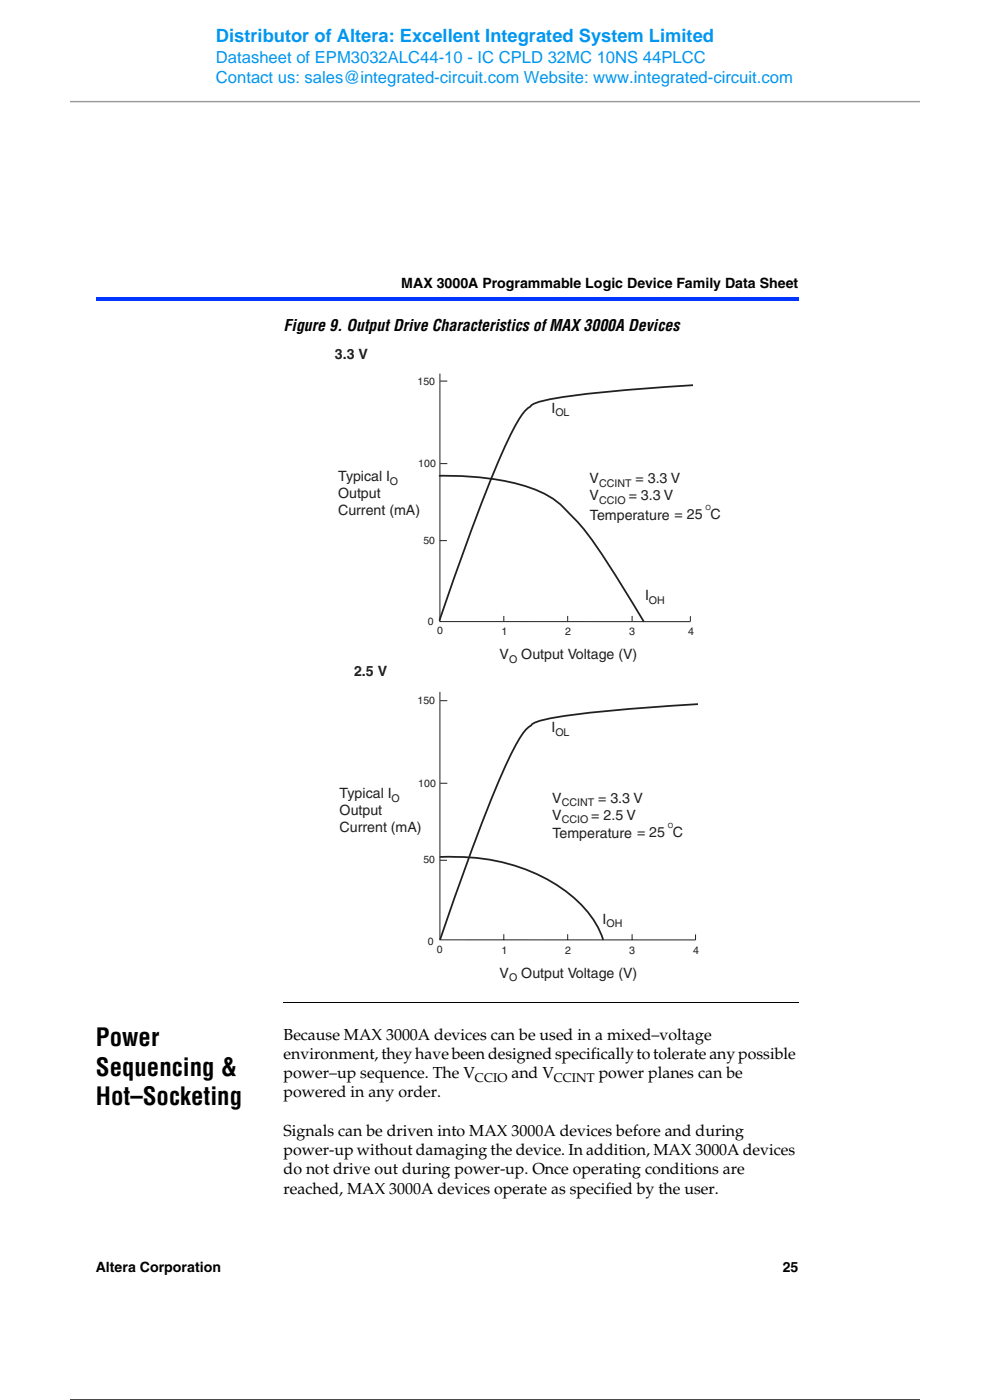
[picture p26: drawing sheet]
<svg xmlns="http://www.w3.org/2000/svg" width="210mm" height="297mm" viewBox="0 0 210 297" stroke-linecap="round" stroke-linejoin="round" font-family="sans-serif">
<defs><g id="words">
<g font-size="5.3">
<text x="20.3" y="221.9">Power</text>
<text x="20.3" y="228.2">Sequencing &amp;</text>
<text x="20.3" y="234.5">Hot–Socketing</text>
</g>
<text font-size="3.9" fill="#0196f0" x="45.8" y="8.8">Distributor of Altera: Excellent Integrated System Limited</text>
<g font-size="3.5" fill="#0196f0">
<text x="45.8" y="13.3">Datasheet of EPM3032ALC44-10 - IC CPLD 32MC 10NS 44PLCC</text>
<text x="45.8" y="17.7">Contact us: sales@integrated-circuit.com Website: www.integrated-circuit.com</text>
</g>
<g font-size="3.4">
<text x="60.2" y="70.2">Figure 9. Output Drive Characteristics of MAX3000A Devices</text>
<text x="60.2" y="220.6">Because MAX 3000A devices can be used in a mixed–voltage</text>
<text x="60.2" y="224.7">environment, they have been designed specifically to tolerate any possible</text>
<text x="60.2" y="232.8">powered in any order.</text>
<text x="60.2" y="228.7">power–up sequence. The V</text>
<text x="108.5" y="228.7">and V</text>
<text x="127" y="228.7">power planes can be</text>
<text x="60.2" y="241">Signals can be driven into MAX 3000A devices before and during</text>
<text x="60.2" y="245.1">power-up without damaging the device. In addition, MAX 3000A devices</text>
<text x="60.2" y="249.1">do not drive out during power-up. Once operating conditions are</text>
<text x="60.2" y="253.2">reached, MAX 3000A devices operate as specified by the user.</text>
</g>
<g font-size="3">
<text x="85.1" y="61">MAX 3000A Programmable Logic Device Family Data Sheet</text>
<text x="20.3" y="269.9">Altera Corporation</text>
<text x="166" y="269.9">25</text>
</g>
<g font-size="3" fill="#231f20">
<text x="71" y="76.1">3.3 V</text>
<text x="117" y="87.6">I</text>
<text x="71.7" y="102.1">Typical I</text>
<text x="71.7" y="105.6">Output</text>
<text x="125.1" y="102.5">V</text>
<text x="125.1" y="106.1">V</text>
<text x="133.4" y="106.1">= 3.3 V</text>
<text x="134.8" y="102.5">= 3.3 V</text>
<text x="71.7" y="109.2">Current (mA)</text>
<text x="125.1" y="110.4">Temperature = 25 C</text>
<text x="136.8" y="127.4">I</text>
<text x="75.1" y="143.4">2.5 V</text>
<text x="106" y="139.9">V</text>
<text x="110.6" y="139.9">Output Voltage (V)</text>
<text x="117" y="155.4">I</text>
<text x="72" y="169.4">Typical I</text>
<text x="72" y="172.9">Output</text>
<text x="117.1" y="170.3">V</text>
<text x="117.1" y="173.9">V</text>
<text x="125.4" y="173.9">= 2.5 V</text>
<text x="126.9" y="170.3">= 3.3 V</text>
<text x="72" y="176.5">Current (mA)</text>
<text x="117.2" y="177.8">Temperature = 25 C</text>
<text x="127.8" y="196">I</text>
<text x="106" y="207.4">V</text>
<text x="110.6" y="207.4">Output Voltage (V)</text>
</g>
<g font-size="2.7">
<text x="100.8" y="229.6">CCIO</text>
<text x="117.5" y="229.6">CCINT</text>
</g>
<g font-size="2.3" fill="#231f20">
<text x="117.8" y="88.3">OL</text>
<text x="82.7" y="102.9">O</text>
<text x="127.1" y="103.2">CCINT</text>
<text x="127.1" y="106.8">CCIO</text>
<text x="137.7" y="128.1">OH</text>
<text x="106.4" y="134.8">1</text>
<text x="119.9" y="134.8">2</text>
<text x="133.5" y="134.8">3</text>
<text x="145.9" y="134.8">4</text>
<text x="108" y="140.7">O</text>
<text x="117.8" y="156.1">OL</text>
<text x="83" y="170.1">O</text>
<text x="119.1" y="171.1">CCINT</text>
<text x="119.1" y="174.7">CCIO</text>
<text x="128.6" y="196.8">OH</text>
<text x="106.4" y="202.3">1</text>
<text x="119.9" y="202.3">2</text>
<text x="133.5" y="202.3">3</text>
<text x="147" y="202.3">4</text>
<text x="108" y="208.2">O</text>
</g>
<g font-size="2.2" fill="#231f20">
<text x="88.6" y="81.6">150</text>
<text x="88.7" y="99.2">100</text>
<text x="89.8" y="115.4">50</text>
<text x="90.7" y="132.6">0</text>
<text x="92.7" y="134.5">0</text>
<text x="88.6" y="149.4">150</text>
<text x="88.7" y="167">100</text>
<text x="89.8" y="183.2">50</text>
<text x="90.7" y="200.4">0</text>
<text x="92.7" y="202.1">0</text>
</g>
<g font-size="1.5" fill="#231f20">
<text x="149.7" y="108.2">O</text>
<text x="141.7" y="175.6">O</text>
</g>
</g></defs>
<path d="M15 21.6h180" fill="none" stroke="#999" stroke-width=".3"/>
<g fill="#0036ff">
<path d="M20.3 63.1h.4v.7h-.4z"/>
<path d="M20.7 63.1h148.8v.7h-148.8z"/>
</g>
<path d="M60.2 212.6h109.2" fill="none" stroke="#000" stroke-width=".21"/>
<path d="M69 72.4h93.3v137.7h-93.3z" fill="#fff"/>
<g fill="none" stroke="#231f20" stroke-width=".21">
<path d="M93.3 79.3v52.5M93.4 98.4h1.5M93.4 80.8h1.5M93.3 114.7h1.5M93.2 131.9h53.2M106.9 130.7v1.1M120.4 130.7v1.1M134.1 130.7v1.1M146.4 130.7v1.2M93.3 146.8v52.6M93.4 148.7h1.5M93.4 166.2h1.5"/>
<path d="M93.3 182.5h1.5M106.9 198.2v1.1M120.4 198.2v1.1M134.1 198.2v1.1M147.5 198.2v1.2h-54.3"/>
</g>
<path d="M159.6 81a560.4 560.4 0 0 0-39.2 3.1 31.4 31.4 0 0 0-7.1 1.5l-.8 .6a7.2 7.2 0 0 0-2.7 3.3 130.1 130.1 0 0 0-7.7 17.4l-4.9 13.2-4 11.5M93.2 100.9a60.7 60.7 0 0 1 19.8 2.8 18.4 18.4 0 0 1 8.3 5.7 54.9 54.9 0 0 1 8.1 10.9l7.1 11.5M161.1 148.7a589.8 589.8 0 0 0-40.9 3.1 29.6 29.6 0 0 0-6.8 1.5l-.7 .6a7.2 7.2 0 0 0-2.8 3.2 130.1 130.1 0 0 0-7.7 17.5l-4.8 13.2-4 11.4M93.4 181.8a43.4 43.4 0 0 1 23.7 5.3 23.2 23.2 0 0 1 10.8 12.2" fill="none" stroke="#231f20" stroke-width=".38"/>
<g fill="#fff">
<path d="M148.1 147.8h14.1v2.5h-14.1z"/>
<path d="M147 80h14.5v2.5h-14.5z"/>
</g>
<path d="M15 297h180" fill="none" stroke="#000" stroke-width=".3"/>
<use href="#words"/>
</svg>
